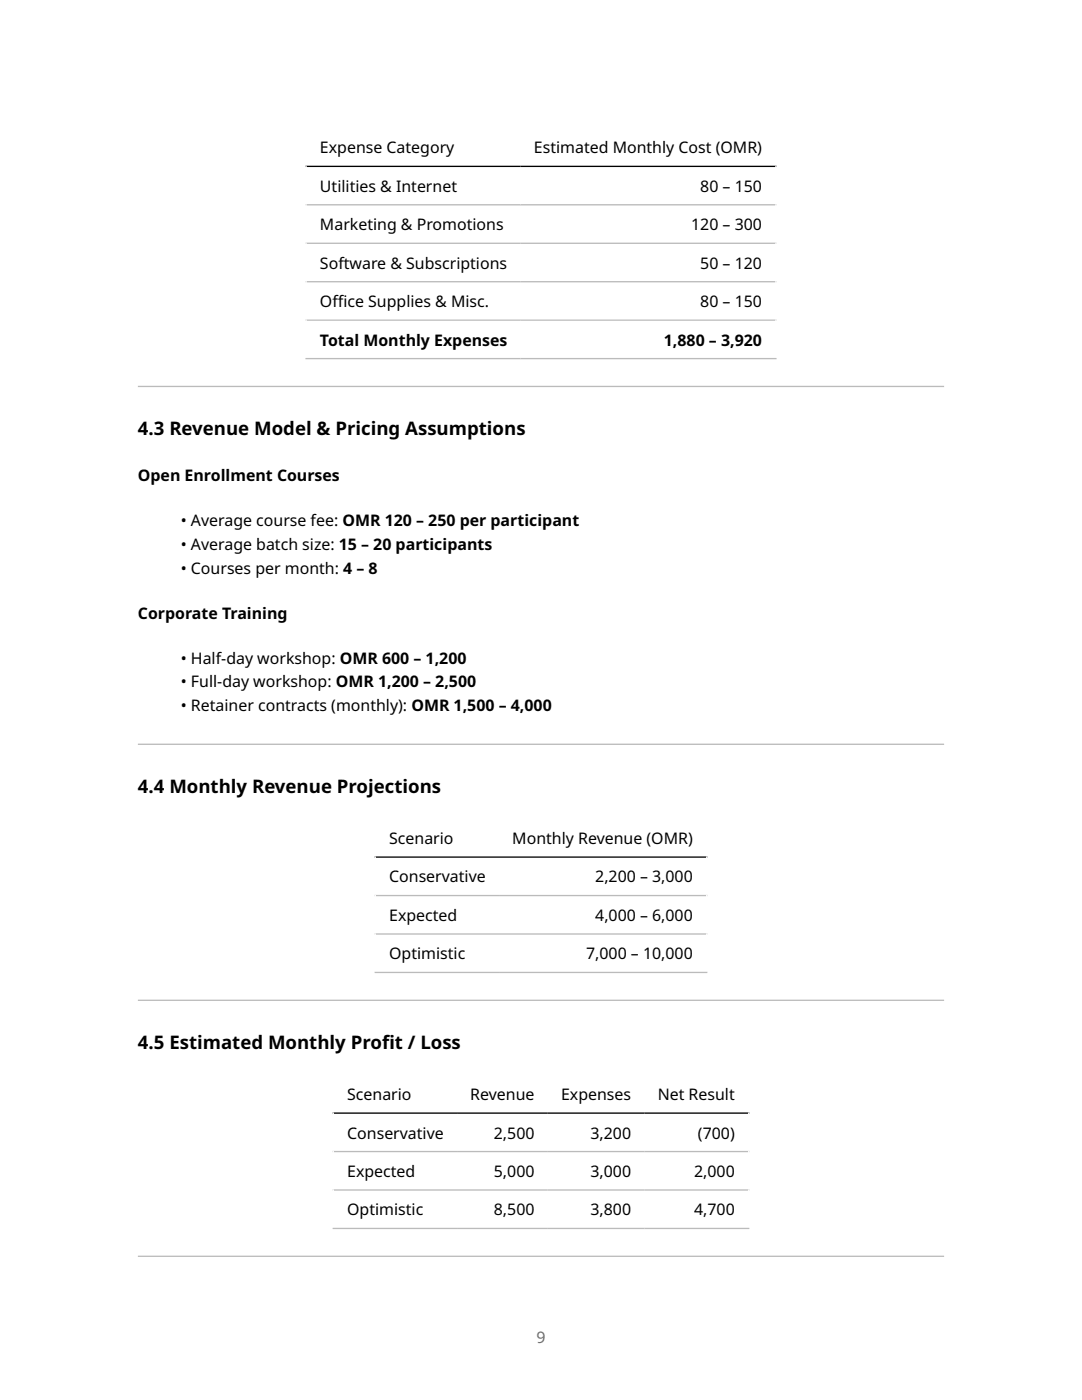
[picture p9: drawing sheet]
<svg xmlns="http://www.w3.org/2000/svg" width="216mm" height="279mm" viewBox="0 0 216 279" stroke-linecap="round" stroke-linejoin="round" font-family="sans-serif">
<defs><g id="words">
<g font-size="3.7">
<text x="27.5" y="86.8">4.3 Revenue Model &amp; Pricing Assumptions</text>
<text x="27.5" y="158.2">4.4 Monthly Revenue Projections</text>
<text x="27.5" y="209.3">4.5 Estimated Monthly Prof</text>
<text x="76.2" y="209.3">it / Loss</text>
</g>
<g font-size="3.2">
<text x="63.9" y="30.6">Expense Category</text>
<text x="106.5" y="30.6">Estimated Monthly Cost (OMR)</text>
<text x="63.9" y="38.3">Utilities &amp; Internet</text>
<text x="139.7" y="38.3">80 – 150</text>
<text x="63.9" y="45.9">Marketing &amp; Promotions</text>
<text x="137.9" y="45.9">120 – 300</text>
<text x="63.9" y="53.6">Software &amp; Subscriptions</text>
<text x="139.7" y="53.6">50 – 120</text>
<text x="63.9" y="61.3">Of</text>
<text x="66.3" y="61.3">f</text>
<text x="66.3" y="61.3">ice Supplies &amp; Misc.</text>
<text x="139.7" y="61.3">80 – 150</text>
<text x="63.9" y="69">Total Monthly Expenses</text>
<text x="132.5" y="69">1,880 – 3,920</text>
<text x="27.5" y="96">Open Enrollment Courses</text>
<text x="36.1" y="104.9">• Average course fee: OMR 120 – 250 per participant</text>
<text x="36.1" y="109.7">• Average batch size: 15 – 20 participants</text>
<text x="36.1" y="114.5">• Courses per month: 4 – 8</text>
<text x="27.5" y="123.5">Corporate Training</text>
<text x="36.1" y="132.4">• Half-day workshop: OMR 600 – 1,200</text>
<text x="36.1" y="137.2">• Full-day workshop: OMR 1,200 – 2,500</text>
<text x="36.1" y="142">• Retainer contracts (monthly): OMR 1,500 – 4,000</text>
<text x="77.7" y="168.4">Scenario</text>
<text x="102.2" y="168.4">Monthly Revenue (OMR)</text>
<text x="77.7" y="176.1">Conservative</text>
<text x="118.8" y="176.1">2,200 – 3,000</text>
<text x="77.7" y="183.8">Expected</text>
<text x="118.8" y="183.8">4,000 – 6,000</text>
<text x="77.7" y="191.5">Optimistic</text>
<text x="117" y="191.5">7,000 – 10,000</text>
<text x="69.3" y="219.5">Scenario</text>
<text x="93.8" y="219.5">Revenue</text>
<text x="112" y="219.5">Expenses</text>
<text x="131.2" y="219.5">Net Result</text>
<text x="69.3" y="227.2">Conservative</text>
<text x="98.6" y="227.2">2,500</text>
<text x="117.8" y="227.2">3,200</text>
<text x="139.3" y="227.2">(700)</text>
<text x="69.3" y="234.9">Expected</text>
<text x="98.6" y="234.9">5,000</text>
<text x="117.8" y="234.9">3,000</text>
<text x="138.5" y="234.9">2,000</text>
<text x="69.3" y="242.6">Optimistic</text>
<text x="98.6" y="242.6">8,500</text>
<text x="117.8" y="242.6">3,800</text>
<text x="138.5" y="242.6">4,700</text>
</g>
<text font-size="3.2" fill="#6e6e6e" x="107" y="267.9">9</text>
</g></defs>
<path d="M60.9 25.5h94.1M61.1 25.4v46.3M154.8 25.4v46.3" fill="none" stroke="#fff" stroke-width=".26"/>
<path d="M60.9 33.2h94.1" fill="none" stroke="#000" stroke-width=".26"/>
<path d="M60.9 40.9h94.1M60.9 48.6h94.1M60.9 56.2h94.1M60.9 63.9h94.1M60.9 71.6h94.1" fill="none" stroke="#bbb" stroke-width=".26"/>
<g fill="#bbb">
<path d="M27.5 77.3h160.9zM27.5 77h160.9v.3h-160.9z" fill-rule="evenodd"/>
<path d="M27.5 148.7h160.9zM27.5 148.4h160.9v.3h-160.9z" fill-rule="evenodd"/>
</g>
<path d="M74.7 163.4h66.5M74.9 163.2v31M141 163.2v31" fill="none" stroke="#fff" stroke-width=".26"/>
<path d="M74.7 171.1h66.5" fill="none" stroke="#000" stroke-width=".26"/>
<path d="M74.7 178.7h66.5M74.7 186.4h66.5M74.7 194.1h66.5" fill="none" stroke="#bbb" stroke-width=".26"/>
<path d="M27.5 199.8h160.9zM27.5 199.5h160.9v.3h-160.9z" fill-rule="evenodd" fill="#bbb"/>
<path d="M66.4 214.5h83.1M66.5 214.3v31M149.4 214.3v31" fill="none" stroke="#fff" stroke-width=".26"/>
<path d="M66.4 222.1h83.1" fill="none" stroke="#000" stroke-width=".26"/>
<path d="M66.4 229.8h83.1M66.4 237.5h83.1M66.4 245.2h83.1" fill="none" stroke="#bbb" stroke-width=".26"/>
<path d="M27.5 250.9h160.9zM27.5 250.6h160.9v.3h-160.9z" fill-rule="evenodd" fill="#bbb"/>
<use href="#words"/>
</svg>
